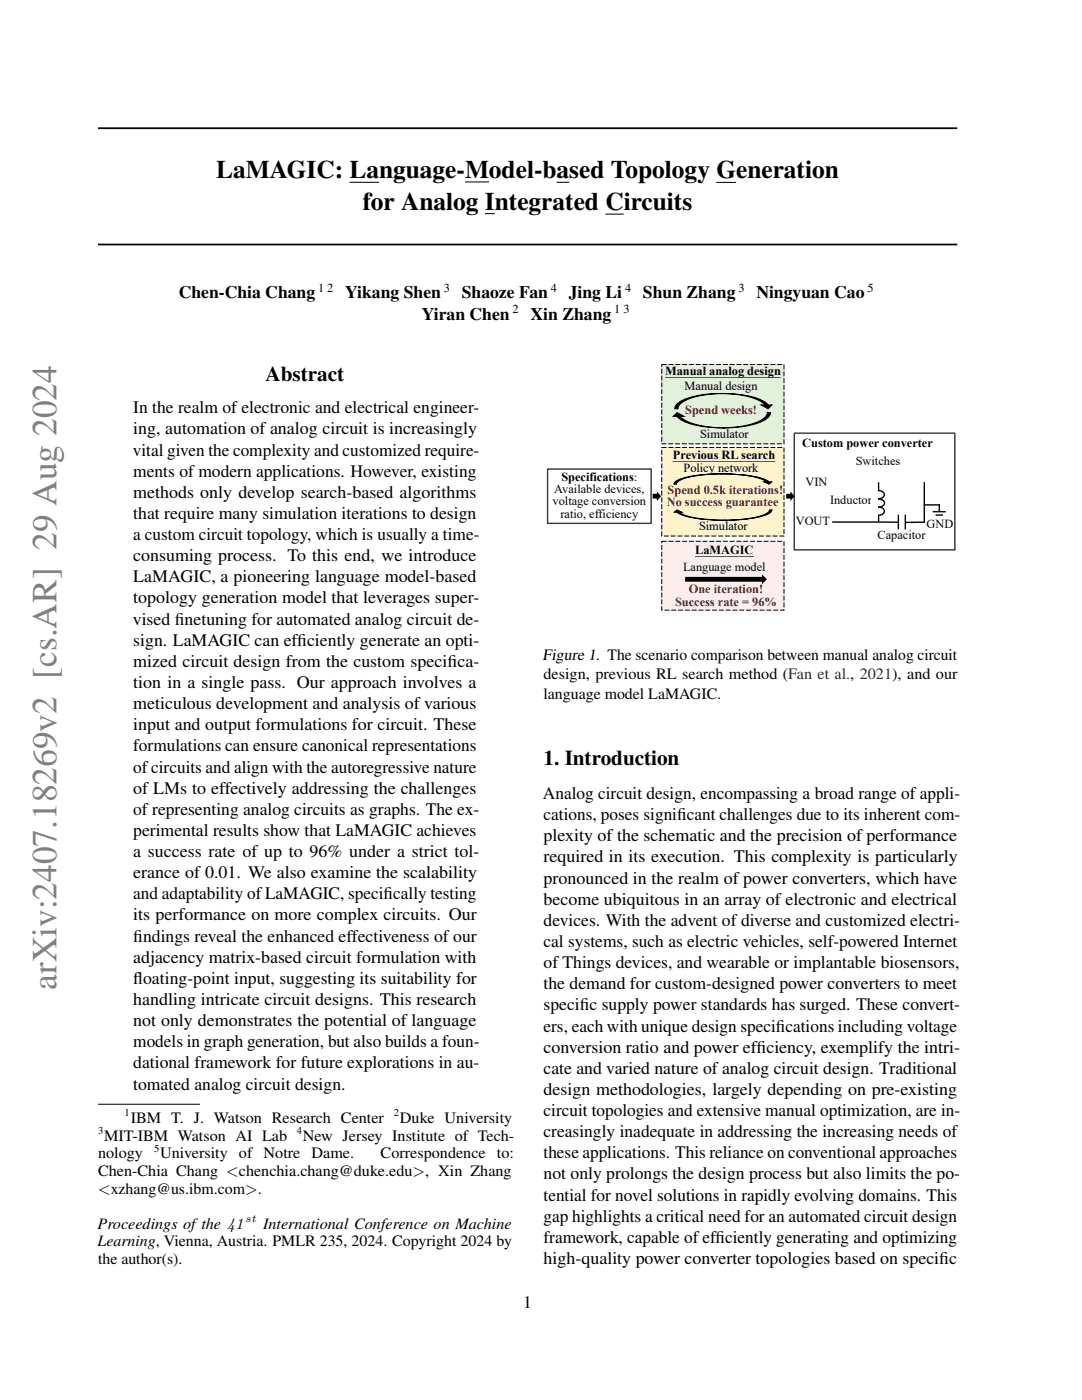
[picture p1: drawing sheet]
<svg xmlns="http://www.w3.org/2000/svg" width="216mm" height="279mm" viewBox="0 0 216 279" stroke-linecap="round" stroke-linejoin="round" font-family="sans-serif">
<defs><g id="words">
<text font-size="7.1" fill="#808080" x="11.3" y="197.6" transform="rotate(-90 11.3 197.6)">arXiv:2407.18269v2 [cs.AR] 29 Aug 2024</text>
<g font-size="5.1">
<text x="43.2" y="35.6">LaMAGIC: Language-Model-based Topology Generation</text>
<text x="72.4" y="41.9">for Analog Integrated Circuits</text>
</g>
<g font-size="4.2">
<text x="53" y="76">Abstract</text>
<text x="108.5" y="152.6">1. Introduction</text>
</g>
<g font-size="3.5">
<text x="35.7" y="59.5">Chen-Chia Chang</text>
<text x="68.9" y="59.5">Yikang Shen</text>
<text x="92.1" y="59.5">Shaoze Fan</text>
<text x="113.5" y="59.5">Jing Li</text>
<text x="128.3" y="59.5">Shun Zhang</text>
<text x="150.9" y="59.5">Ningyuan Cao</text>
<text x="84.2" y="63.8">Yiran Chen</text>
<text x="105.9" y="63.8">Xin Zhang</text>
<text x="26.6" y="82.5">In the realm of electronic and electrical engineer-</text>
<text x="26.6" y="86.7">ing, automation of analog circuit is increasingly</text>
<text x="26.5" y="90.9">vital given the complexity and customized require-</text>
<text x="26.6" y="95.1">ments of modern applications. However, existing</text>
<text x="26.6" y="99.3">methods only develop search-based algorithms</text>
<text x="26.6" y="103.6">that require many simulation iterations to design</text>
<text x="26.6" y="107.8">a custom circuit topology, which is usually a time-</text>
<text x="26.6" y="112">consuming process. To this end, we introduce</text>
<text x="26.6" y="116.2">LaMAGIC, a pioneering language model-based</text>
<text x="26.5" y="124.6">vised f</text>
<text x="26.6" y="120.4">topology generation model that leverages super-</text>
<text x="34.9" y="124.6">inetuning for automated analog circuit de-</text>
<text x="26.6" y="128.9">sign. LaMAGIC can eff</text>
<text x="59.3" y="128.9">iciently generate an opti-</text>
<text x="26.6" y="133.1">mized circuit design from the custom specif</text>
<text x="26.6" y="137.3">tion in a single pass. Our approach involves a</text>
<text x="89.3" y="133.1">ica-</text>
<text x="26.6" y="141.5">meticulous development and analysis of various</text>
<text x="26.6" y="145.7">input and output formulations for circuit. These</text>
<text x="26.6" y="150">formulations can ensure canonical representations</text>
<text x="26.6" y="154.2">ofcircuits and align with the autoregressive nature</text>
<text x="26.6" y="158.4">of LMs to effectively addressing the challenges</text>
<text x="108.3" y="159.5">Analog circuit design, encompassing a broad range of appli-</text>
<text x="26.6" y="162.6">of representing analog circuits as graphs. The ex-</text>
<text x="26.6" y="166.8">perimental results show that LaMAGIC achieves</text>
<text x="108.5" y="163.7">cations, poses signif</text>
<text x="108.5" y="167.9">plexity of the schematic and the precision of performance</text>
<text x="135.1" y="163.7">icant challenges due to its inherent com-</text>
<text x="26.6" y="171">a success rate of up to 96% under a strict tol-</text>
<text x="108.5" y="172.1">required in its execution. This complexity is particularly</text>
<text x="26.6" y="175.3">erance of 0.01. We also examine the scalability</text>
<text x="26.6" y="179.5">and adaptability ofLaMAGIC, specif</text>
<text x="76.5" y="179.5">ically testing</text>
<text x="108.5" y="176.3">pronounced in the realm of power converters, which have</text>
<text x="26.6" y="183.7">its performance on more complex circuits. Our</text>
<text x="108.5" y="180.6">become ubiquitous in an array of electronic and electrical</text>
<text x="108.5" y="184.8">devices. With the advent of diverse and customized electri-</text>
<text x="26.6" y="187.9">f</text>
<text x="26.6" y="187.9">indings reveal the enhanced effectiveness of our</text>
<text x="108.5" y="189">cal systems, such as electric vehicles, self-powered Internet</text>
<text x="26.6" y="192.1">adjacency matrix-based circuit formulation with</text>
<text x="26.6" y="196.3">f</text>
<text x="26.6" y="196.3">loating-point input, suggesting its suitability for</text>
<text x="108.5" y="193.2">of Things devices, and wearable or implantable biosensors,</text>
<text x="108.5" y="197.4">the demand for custom-designed power converters to meet</text>
<text x="26.6" y="200.6">handling intricate circuit designs. This research</text>
<text x="108.5" y="201.6">specif</text>
<text x="115.7" y="201.6">ic supply power standards has surged. These convert-</text>
<text x="26.6" y="204.8">not only demonstrates the potential of language</text>
<text x="26.6" y="209">models in graph generation, but also builds a foun-</text>
<text x="108.5" y="205.9">ers, each with unique design specif</text>
<text x="154.8" y="205.9">ications including voltage</text>
<text x="26.6" y="213.2">dational framework for future explorations in au-</text>
<text x="108.5" y="210.1">conversion ratio and power eff</text>
<text x="108.5" y="214.3">cate and varied nature of analog circuit design. Traditional</text>
<text x="150.9" y="210.1">iciency, exemplify the intri-</text>
<text x="26.6" y="217.4">tomated analog circuit design.</text>
<text x="108.5" y="218.5">design methodologies, largely depending on pre-existing</text>
<text x="108.5" y="222.7">circuit topologies and extensive manual optimization, are in-</text>
<text x="108.5" y="227">creasingly inadequate in addressing the increasing needs of</text>
<text x="108.5" y="231.2">these applications. This reliance on conventional approaches</text>
<text x="108.5" y="235.4">not only prolongs the design process but also limits the po-</text>
<text x="108.5" y="239.6">tential for novel solutions in rapidly evolving domains. This</text>
<text x="108.5" y="243.8">gap highlights a critical need for an automated circuit design</text>
<text x="108.5" y="248">framework, capable of eff</text>
<text x="142.8" y="248">iciently generating and optimizing</text>
<text x="108.5" y="252.3">high-quality power converter topologies based on specif</text>
<text x="187.4" y="252.3">ic</text>
<text x="104.4" y="261">1</text>
</g>
<g font-size="3.2">
<text x="108.3" y="131.7">Figure 1. The scenario comparison between manual analog circuit</text>
<text x="108.5" y="135.6">design, previous RL search method (Fan et al., 2021), and our</text>
<text x="108.5" y="139.4">language model LaMAGIC.</text>
<text x="20.8" y="227.7">MIT-IBM Watson AI Lab</text>
<text x="26.1" y="224.1">IBM T. J. Watson Research Center</text>
<text x="60.4" y="227.7">New Jersey Institute of Tech-</text>
<text x="79.8" y="224.1">Duke University</text>
<text x="19.6" y="231.2">nology</text>
<text x="32" y="231.2">University</text>
<text x="47.7" y="231.2">of Notre</text>
<text x="62.2" y="231.2">Dame.</text>
<text x="76" y="231.2">Correspondence</text>
<text x="99.1" y="231.2">to:</text>
<text x="19.6" y="234.7">Chen-Chia Chang &lt;chenchia.chang@duke.edu&gt;, Xin Zhang</text>
<text x="19.6" y="238.2">&lt;xzhang@us.ibm.com&gt;.</text>
<text x="19.5" y="245.2">Proceedings ofthe 41</text>
<text x="52.5" y="245.2">International Conference on Machine</text>
<text x="19.5" y="248.7">Learning, Vienna, Austria. PMLR 235, 2024. Copyright 2024 by</text>
<text x="19.6" y="252.3">the author(s).</text>
</g>
<g font-size="2.5">
<text x="63.5" y="58.3">1 2</text>
<text x="88.6" y="58.3">3</text>
<text x="109.9" y="58.3">4</text>
<text x="124.7" y="58.3">4</text>
<text x="147.4" y="58.3">3</text>
<text x="173.1" y="58.3">5</text>
<text x="102.3" y="62.5">2</text>
<text x="122.6" y="62.5">1 3</text>
<text x="132.7" y="74.8">Manual analog design</text>
<text x="136.6" y="77.8">Manual design</text>
<text x="139.7" y="87.4">Simulator</text>
<text x="160.1" y="89.3">Custom power converter</text>
<text x="112" y="95.9">Specifications:</text>
<text x="134.3" y="91.6">Previous RL search</text>
<text x="136.4" y="94.2">Policy network</text>
<text x="170.8" y="92.7">Switches</text>
<text x="110.3" y="100.8">voltage conversion</text>
<text x="110.6" y="98.4">Available devices,</text>
<text x="160.7" y="97">VIN</text>
<text x="165.6" y="100.7">Inductor</text>
<text x="111.8" y="103.3">ratio, efficiency</text>
<text x="139.5" y="105.8">Simulator</text>
<text x="158.8" y="104.9">VOUT</text>
<text x="175.1" y="107.6">Capacitor</text>
<text x="184.9" y="105.4">GND</text>
<text x="138.7" y="110.5">LaMAGIC</text>
<text x="136.3" y="114">Language model</text>
</g>
<g font-size="2.5" fill="#c00000">
<text x="136.7" y="82.6">Spend weeks!</text>
<text x="133" y="101">No success guarantee</text>
<text x="133.2" y="98.5">Spend 0.5k iterations!</text>
<text x="137.5" y="118.4">One iteration!</text>
<text x="134.7" y="120.9">Success rate = 96%</text>
</g>
<g font-size="2.1">
<text x="19.6" y="226.3">3</text>
<text x="24.9" y="222.8">1</text>
<text x="59.2" y="226.3">4</text>
<text x="78.6" y="222.8">2</text>
<text x="30.7" y="229.8">5</text>
<text x="49" y="243.9">st</text>
</g>
</g></defs>
<path d="M19.6 25.6h171.4M19.6 48.8h171.4" fill="none" stroke="#000" stroke-width=".35"/>
<path d="M69.7 36.4h5.9M92.8 36.3h4.8M111.1 36.4h2.5M142.9 36.4h4M96.8 42.6h1.9M120.8 42.7h3.7M19.6 220.4h20.3" fill="none" stroke="#000" stroke-width=".2"/>
<path d="M108.5 72.5h82.5v49.6h-82.5z" fill="#fff"/>
<path d="M132 108h24.4v13.8h-24.4z" fill="#fceeec"/>
<path d="M132 108h24.4v13.8h-24.4z" fill="none" stroke="#000" stroke-width=".2" stroke-dasharray="1 .4" stroke-linecap="butt"/>
<path d="M132 89.3h24.4v17.7h-24.4z" fill="#fff3cc"/>
<path d="M132 89.3h24.4v17.7h-24.4z" fill="none" stroke="#000" stroke-width=".2" stroke-dasharray="1 .4" stroke-linecap="butt"/>
<path d="M109.3 93.6h20.6v10.9h-20.6z" fill="#fff"/>
<path d="M109.3 93.6h20.6v10.9h-20.6z" fill="none" stroke="#172b50" stroke-width=".28"/>
<path d="M132 72.8h24.4v15.8h-24.4z" fill="#e2f1d9"/>
<path d="M132 72.8h24.4v15.8h-24.4z" fill="none" stroke="#000" stroke-width=".2" stroke-dasharray="1 .4" stroke-linecap="butt"/>
<g fill="#000">
<path d="M132.7 75.3h23.1v.1h-23.1z" fill-rule="evenodd"/>
<path d="M135.1 80.6a10.7 10.7 0 0 1 5.8-1.9l3.2-.2a16.8 16.8 0 0 0-7.8 1.7l-.9 .9-.1 .5h-.7l.1-.5z" fill-rule="evenodd"/>
<path d="M134.2 92.1h20.5v.1h-20.5z" fill-rule="evenodd"/>
<path d="M134.3 83.1l.8-.8 1.4 .8h-.8a10.3 10.3 0 0 0 6.5 2.2l2.4 .1a19.2 19.2 0 0 1-8.6-1.5l-.9-.8z" fill-rule="evenodd"/>
<path d="M144.3 85.4a16.8 16.8 0 0 0 7.8-1.7l.9-.9 .1-.5h.6a2.42 2.42 0 0 1-1.7 1.8 20.6 20.6 0 0 1-7.7 1.3z" fill-rule="evenodd"/>
<path d="M143.8 78.5a19.2 19.2 0 0 1 8.6 1.6l.9 .7h.7l-.7 .8-1.4-.8h.7a10.3 10.3 0 0 0-6.4-2.2z" fill-rule="evenodd"/>
<path d="M134.6 102.2l.5-.4 1 .4h-.5a13.3 13.3 0 0 0 6.6 1.6h2.5a23.2 23.2 0 0 1-9.3-1.3l-.3-.3z" fill-rule="evenodd"/>
<path d="M136.7 115.1h15.4v-.4l.9 .9-.9 1v-.5h-15.4z" fill-rule="evenodd"/>
<path d="M138.7 111h11.7v.1h-11.7z" fill-rule="evenodd"/>
<path d="M144.4 103.8a19.8 19.8 0 0 0 8.7-1.4l.4-.6h.5a2.13 2.13 0 0 1-1.8 1.2 30.9 30.9 0 0 1-7.8 .8z" fill-rule="evenodd"/>
</g>
<path d="M143.8 78.5a17.4 17.4 0 0 1 7.9 1.6l.9 .7h-.7l1.4 .8 .7-.8h-.7a10.3 10.3 0 0 0-6.4-2.2 24.5 24.5 0 0 0-10.5 1.2 2.42 2.42 0 0 0-1.8 1.8h.7a2.36 2.36 0 0 1 1.7-1.8 18.5 18.5 0 0 1 7.1-1.3M144.3 85.4a16.8 16.8 0 0 0 7.8-1.7l.9-.9 .1-.5h.6a2.42 2.42 0 0 1-1.7 1.8 24.9 24.9 0 0 1-12.7 .9l-1-.3a6.7 6.7 0 0 1-3.2-1.6h-.8l.8-.8 1.4 .8h-.8a10.3 10.3 0 0 0 6.5 2.2l2.4 .1M144.4 103.8a19.8 19.8 0 0 0 8.7-1.4l.4-.6h.5a2.13 2.13 0 0 1-1.8 1.2 36.4 36.4 0 0 1-15.6 0l-1.5-.8h-.5l.5-.4 1 .4h-.5a13.3 13.3 0 0 0 6.6 1.6h2.5" fill="none" stroke="#000" stroke-width=".2"/>
<path d="M158.5 86.4h32v23.3h-32z" fill="#fff"/>
<path d="M158.5 86.4h32v23.3h-32z" fill="none" stroke="#172b50" stroke-width=".28"/>
<g fill="#000">
<path d="M130.2 98.5h.9v-.4l.8 .9-.8 1v-.5h-.9z" fill-rule="evenodd"/>
<path d="M156.9 98.5h.8v-.4l.8 .9-.8 1v-.5h-.8z" fill-rule="evenodd"/>
</g>
<path d="M175.3 96.2v8M184.4 96.2v8.1M166 104.2h9.3M175.3 104.2h4M179.3 102.7v3M180.6 102.7v3M184.6 104.2l-4 .1M187.4 100.7v1.4M187.6 100.8h-3.3M188.2 102.8h-1.5M188.7 102.1h-2.6" fill="none" stroke="#000" stroke-width=".28"/>
<path d="M174.6 98.2a1.21 1.21 0 0 1 1.9 .5 1.17 1.17 0 0 1-1.2 .8 1.17 1.17 0 0 1-1.1-.8z" fill-rule="evenodd" fill="#fff"/>
<path d="M174.6 98.2a1.21 1.21 0 0 1 1.9 .5 1.17 1.17 0 0 1-1.2 .8 1.17 1.17 0 0 1-1.1-.8z" fill="none" stroke="#000" stroke-width=".28"/>
<path d="M174.6 99.8a1.21 1.21 0 0 1 1.9 .6 1.17 1.17 0 0 1-1.1 .8 1.17 1.17 0 0 1-1.1-.8z" fill-rule="evenodd" fill="#fff"/>
<path d="M174.6 99.8a1.21 1.21 0 0 1 1.9 .6 1.17 1.17 0 0 1-1.1 .8 1.17 1.17 0 0 1-1.1-.8z" fill="none" stroke="#000" stroke-width=".28"/>
<path d="M174.6 101.4a1.21 1.21 0 0 1 1.9 .6 1.17 1.17 0 0 1-1.2 .8 1.17 1.17 0 0 1-1.1-.8z" fill-rule="evenodd" fill="#fff"/>
<path d="M174.6 101.4a1.21 1.21 0 0 1 1.9 .6 1.17 1.17 0 0 1-1.2 .8 1.17 1.17 0 0 1-1.1-.8z" fill="none" stroke="#000" stroke-width=".28"/>
<path d="M173.9 97.2h1.3v6h-1.3z" fill="#fff"/>
<g fill="#000">
<path d="M134.6 96.3a8.8 8.8 0 0 1 4.9-1.5l4.6-.2a19.8 19.8 0 0 0-8.7 1.4l-.4 .6h-.5z" fill-rule="evenodd"/>
<path d="M143.8 94.6a23.2 23.2 0 0 1 9.3 1.3l.4 .3h.5l-.6 .4-.9-.4h.5a13.3 13.3 0 0 0-6.6-1.6z" fill-rule="evenodd"/>
</g>
<path d="M143.8 94.6a22.6 22.6 0 0 1 8.8 1.3l.4 .3h-.5l.9 .4 .6-.4h-.5a13.3 13.3 0 0 0-6.6-1.6 31.5 31.5 0 0 0-11.4 1.1l-.9 .6-.1 .3h.5a2.07 2.07 0 0 1 1.7-1.2l3.2-.6 4.2-.2" fill="none" stroke="#000" stroke-width=".2"/>
<use href="#words"/>
</svg>
